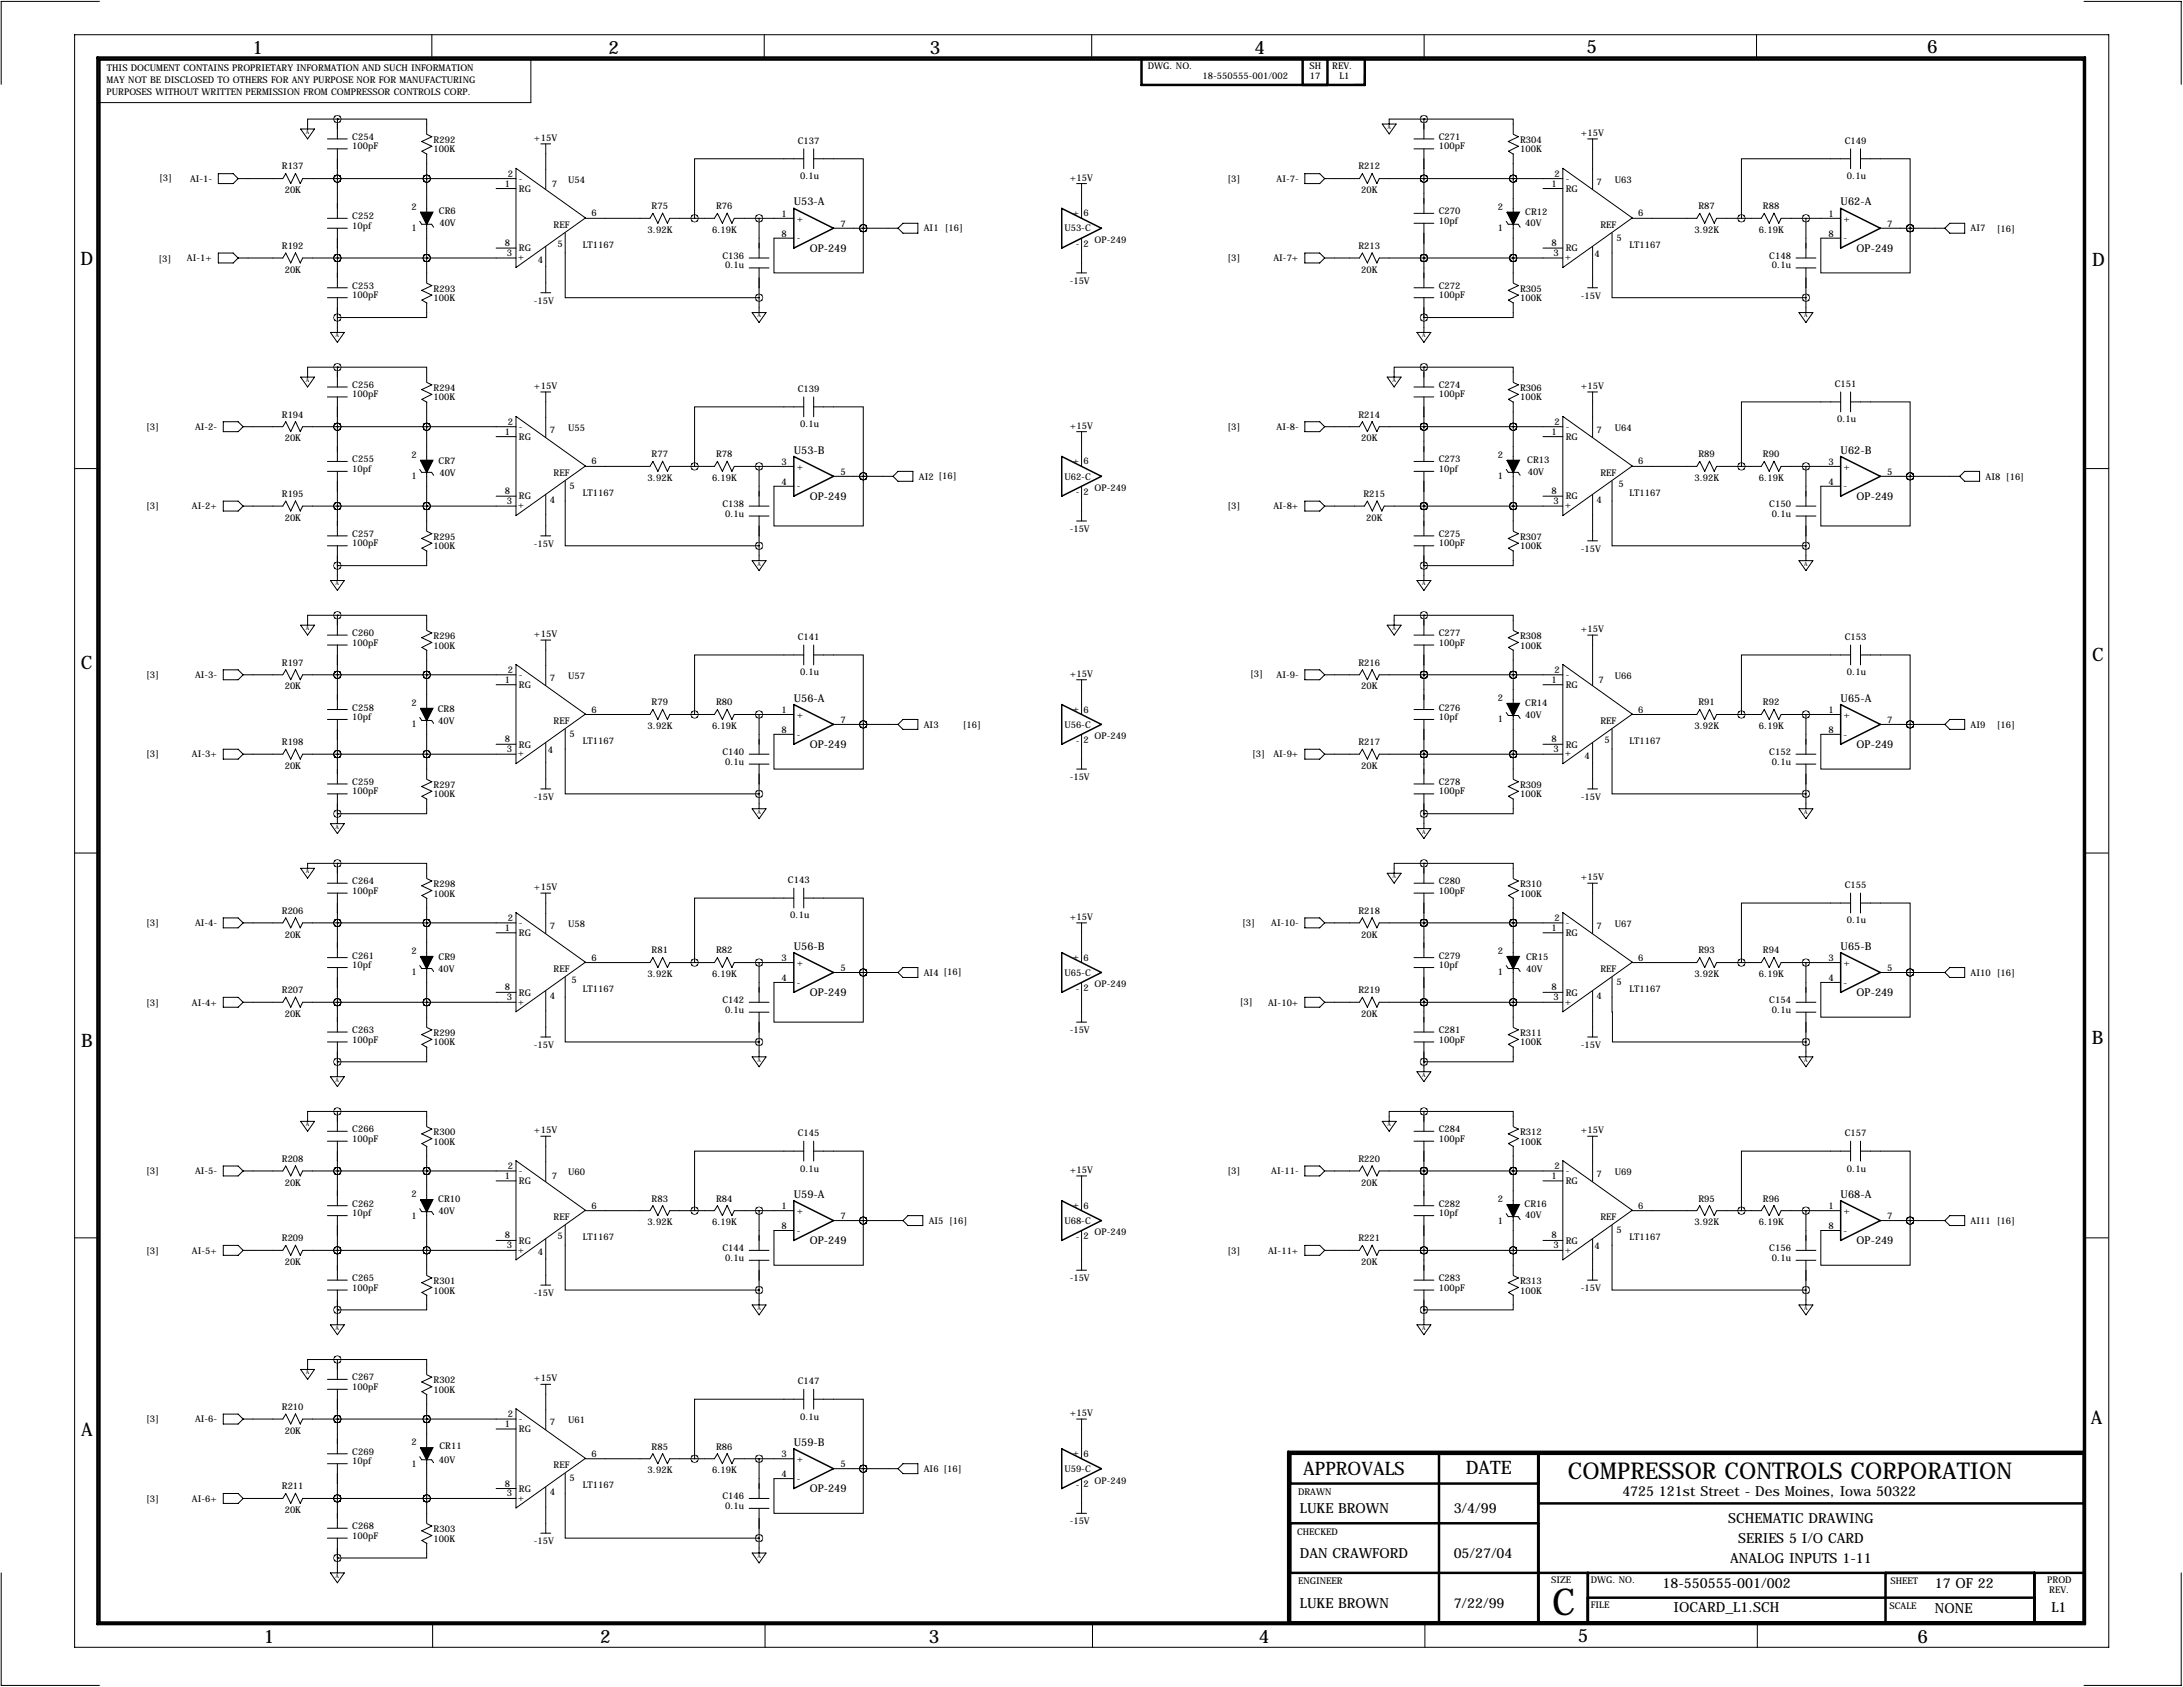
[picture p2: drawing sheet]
<svg xmlns="http://www.w3.org/2000/svg" width="559mm" height="432mm" viewBox="0 0 559 432" stroke-linecap="round" stroke-linejoin="round" font-family="sans-serif">
<defs><g id="words">
<text font-size="9.5" x="397.3" y="413.5">C</text>
<text font-size="5.9" x="401.4" y="378.6">COMPRESSOR CONTROLS CORPORATION</text>
<g font-size="4.7">
<text x="64.6" y="13.7">1</text>
<text x="155.8" y="13.7">2</text>
<text x="238" y="13.7">3</text>
<text x="321.1" y="13.7">4</text>
<text x="406.1" y="13.5">5</text>
<text x="493.3" y="13.5">6</text>
<text x="20.6" y="67.9">D</text>
<text x="535.6" y="68.1">D</text>
<text x="20.7" y="171.1">C</text>
<text x="535.5" y="169.2">C</text>
<text x="20.8" y="268.1">B</text>
<text x="535.4" y="267.2">B</text>
<text x="535.2" y="364.5">A</text>
<text x="20.8" y="367.5">A</text>
<text x="333.6" y="377.4">APPROVALS</text>
<text x="375.2" y="377.2">DATE</text>
<text x="67.5" y="420.6">1</text>
<text x="153.6" y="420.6">2</text>
<text x="237.8" y="420.6">3</text>
<text x="322.2" y="420.5">4</text>
<text x="403.9" y="420.4">5</text>
<text x="490.9" y="420.6">6</text>
</g>
<g font-size="3.6">
<text x="415.3" y="383">4725 121st Street - Des Moines, Iowa 50322</text>
<text x="332.7" y="387.3">LUKE BROWN</text>
<text x="372.1" y="387.3">3/4/99</text>
<text x="442.4" y="389.9">SCHEMATIC DRAWING</text>
<text x="444.9" y="395">SERIES 5 I/O CARD</text>
<text x="332.7" y="398.8">DAN CRAWFORD</text>
<text x="372.1" y="398.8">05/27/04</text>
<text x="442.9" y="400">ANALOG INPUTS 1-11</text>
<text x="425.6" y="406.4">18-550555-001/002</text>
<text x="495.3" y="406.4">17 OF 22</text>
<text x="332.7" y="411.5">LUKE BROWN</text>
<text x="372.1" y="411.5">7/22/99</text>
<text x="428.4" y="412.7">IOCARD_L1.SCH</text>
<text x="495.3" y="412.7">NONE</text>
<text x="525.1" y="412.7">L1</text>
</g>
<g font-size="2.7">
<text x="203.2" y="52.6">U53-A</text>
<text x="471.2" y="52.6">U62-A</text>
<text x="207.3" y="64.4">OP-249</text>
<text x="475.2" y="64.4">OP-249</text>
<text x="203.2" y="116.1">U53-B</text>
<text x="471.2" y="116.1">U62-B</text>
<text x="207.3" y="127.9">OP-249</text>
<text x="475.2" y="127.9">OP-249</text>
<text x="203.2" y="179.6">U56-A</text>
<text x="471.2" y="179.6">U65-A</text>
<text x="207.3" y="191.4">OP-249</text>
<text x="475.2" y="191.4">OP-249</text>
<text x="203.2" y="243.1">U56-B</text>
<text x="471.2" y="243.1">U65-B</text>
<text x="207.3" y="254.9">OP-249</text>
<text x="475.2" y="254.9">OP-249</text>
<text x="203.2" y="306.6">U59-A</text>
<text x="471.2" y="306.6">U68-A</text>
<text x="207.3" y="318.4">OP-249</text>
<text x="475.2" y="318.4">OP-249</text>
<text x="203.2" y="370.1">U59-B</text>
<text x="207.3" y="381.9">OP-249</text>
</g>
<g font-size="2.4">
<text x="293.8" y="17.6">DWG. NO.</text>
<text x="335.2" y="17.7">SH</text>
<text x="341" y="17.7">REV.</text>
<text x="27.3" y="21.1">MAY NOT BE DISCLOSED TO OTHERS FOR ANY PURPOSE NOR FOR MANUFACTURING</text>
<text x="27.4" y="18.3">THIS DOCUMENT CONTAINS PROPRIETARY INFORMATION AND SUCH INFORMATION</text>
<text x="307.8" y="20.3">18-550555-001/002</text>
<text x="335.3" y="20.3">17</text>
<text x="342.9" y="20.3">L1</text>
<text x="27.3" y="24.2">PURPOSES WITHOUT WRITTEN PERMISSION FROM COMPRESSOR CONTROLS CORP.</text>
<text x="90.2" y="35.8">C254</text>
<text x="368.3" y="35.8">C271</text>
<text x="404.6" y="34.8">+15V</text>
<text x="90.2" y="38.2">100pF</text>
<text x="111" y="36.6">R292</text>
<text x="111" y="39">100K</text>
<text x="136.7" y="36.1">+15V</text>
<text x="204.2" y="36.8">C137</text>
<text x="368.3" y="38.2">100pF</text>
<text x="389.1" y="36.6">R304</text>
<text x="389.1" y="39">100K</text>
<text x="472.2" y="36.8">C149</text>
<text x="40.7" y="46.4">[3]</text>
<text x="48.7" y="46.6">AI-1-</text>
<text x="72.1" y="43.4">R137</text>
<text x="129.2" y="47.8">1</text>
<text x="130" y="45.2">2</text>
<text x="132.8" y="46.6">-</text>
<text x="141.2" y="47.8">7</text>
<text x="145.4" y="46.7">U54</text>
<text x="204.8" y="45.9">0.1u</text>
<text x="273.8" y="46.2">+15V</text>
<text x="314.2" y="46.6">[3]</text>
<text x="326.8" y="46.6">AI-7-</text>
<text x="347.7" y="43.4">R212</text>
<text x="397.2" y="47.8">1</text>
<text x="397.9" y="45.2">2</text>
<text x="400.8" y="46.6">-</text>
<text x="408.7" y="47.2">7</text>
<text x="413.4" y="46.7">U63</text>
<text x="472.8" y="45.9">0.1u</text>
<text x="72.9" y="49.5">20K</text>
<text x="105.3" y="53.7">2</text>
<text x="132.8" y="49.1">RG</text>
<text x="166.8" y="53.5">R75</text>
<text x="183.3" y="53.5">R76</text>
<text x="348.5" y="49.5">20K</text>
<text x="383.5" y="53.7">2</text>
<text x="400.8" y="49.1">RG</text>
<text x="434.8" y="53.5">R87</text>
<text x="451.3" y="53.5">R88</text>
<text x="90.2" y="56.1">C252</text>
<text x="90.2" y="58.6">10pf</text>
<text x="105.3" y="59.2">1</text>
<text x="112.4" y="54.7">CR6</text>
<text x="112.5" y="58">40V</text>
<text x="141.7" y="58.2">REF</text>
<text x="151.4" y="55.4">6</text>
<text x="165.8" y="59.6">3.92K</text>
<text x="182.3" y="59.6">6.19K</text>
<text x="200.1" y="55.5">1</text>
<text x="204" y="56.7">+</text>
<text x="215.1" y="58.1">7</text>
<text x="236.5" y="59.3">AI1 [16]</text>
<text x="272.4" y="59.3">U53-C</text>
<text x="274.6" y="55.2">+</text>
<text x="277.4" y="55.4">6</text>
<text x="368.3" y="54.9">C270</text>
<text x="368.3" y="57.3">10pf</text>
<text x="383.5" y="59.2">1</text>
<text x="390.4" y="55.1">CR12</text>
<text x="390.4" y="57.9">40V</text>
<text x="409.7" y="58.2">REF</text>
<text x="419.4" y="55.4">6</text>
<text x="433.7" y="59.6">3.92K</text>
<text x="450.2" y="59.6">6.19K</text>
<text x="468" y="55.5">1</text>
<text x="471.9" y="56.7">+</text>
<text x="483.1" y="58.1">7</text>
<text x="504.4" y="59.3">AI7</text>
<text x="511.2" y="59.4">[16]</text>
<text x="72.1" y="63.7">R192</text>
<text x="129.2" y="63">8</text>
<text x="129.7" y="65.4">3</text>
<text x="132.8" y="64.3">RG</text>
<text x="142.7" y="63.1">5</text>
<text x="149.2" y="63.4">LT1167</text>
<text x="200.1" y="60.6">8</text>
<text x="204" y="61.8">-</text>
<text x="275.4" y="63.3">-</text>
<text x="277.4" y="63.1">2</text>
<text x="280.2" y="62.2">OP-249</text>
<text x="347.7" y="63.7">R213</text>
<text x="397.2" y="63">8</text>
<text x="397.7" y="65.4">3</text>
<text x="400.8" y="64.3">RG</text>
<text x="408.2" y="65.7">4</text>
<text x="413.8" y="61.6">5</text>
<text x="417.1" y="63.4">LT1167</text>
<text x="468" y="60.6">8</text>
<text x="471.9" y="61.8">-</text>
<text x="40.5" y="67.1">[3]</text>
<text x="47.8" y="66.9">AI-1+</text>
<text x="72.9" y="69.8">20K</text>
<text x="132.6" y="66.6">+</text>
<text x="137.7" y="67.2">4</text>
<text x="184.9" y="66.3">C136</text>
<text x="185.6" y="68.7">0.1u</text>
<text x="314.2" y="66.9">[3]</text>
<text x="326" y="66.9">AI-7+</text>
<text x="348.5" y="69.8">20K</text>
<text x="400.6" y="66.6">+</text>
<text x="452.9" y="66.3">C148</text>
<text x="453.6" y="68.7">0.1u</text>
<text x="90.2" y="73.9">C253</text>
<text x="90.2" y="76.3">100pF</text>
<text x="111" y="74.7">R293</text>
<text x="111" y="77.1">100K</text>
<text x="136.7" y="77.7">-15V</text>
<text x="273.8" y="72.6">-15V</text>
<text x="368.3" y="73.9">C272</text>
<text x="368.3" y="76.3">100pF</text>
<text x="389.1" y="74.7">R305</text>
<text x="389.1" y="77.1">100K</text>
<text x="404.6" y="76.5">-15V</text>
<text x="90.2" y="99.3">C256</text>
<text x="90.2" y="101.7">100pF</text>
<text x="111" y="100.1">R294</text>
<text x="136.7" y="99.6">+15V</text>
<text x="204.2" y="100.3">C139</text>
<text x="368.3" y="99.3">C274</text>
<text x="368.3" y="101.7">100pF</text>
<text x="389.1" y="100.1">R306</text>
<text x="404.6" y="99.6">+15V</text>
<text x="469.7" y="99.1">C151</text>
<text x="72.1" y="106.9">R194</text>
<text x="111" y="102.5">100K</text>
<text x="347.7" y="106.9">R214</text>
<text x="389.1" y="102.5">100K</text>
<text x="37.4" y="110.1">[3]</text>
<text x="49.9" y="110.1">AI-2-</text>
<text x="72.9" y="113">20K</text>
<text x="129.2" y="111.3">1</text>
<text x="130" y="108.7">2</text>
<text x="132.8" y="112.6">RG</text>
<text x="132.8" y="110.1">-</text>
<text x="140.7" y="110.7">7</text>
<text x="145.4" y="110.2">U55</text>
<text x="204.8" y="109.4">0.1u</text>
<text x="273.8" y="109.7">+15V</text>
<text x="314.2" y="110.1">[3]</text>
<text x="326.8" y="110.1">AI-8-</text>
<text x="348.5" y="113">20K</text>
<text x="397.2" y="111.3">1</text>
<text x="397.9" y="108.7">2</text>
<text x="400.8" y="112.6">RG</text>
<text x="400.8" y="110.1">-</text>
<text x="408.7" y="110.7">7</text>
<text x="413.4" y="110.2">U64</text>
<text x="470.2" y="108.1">0.1u</text>
<text x="90.2" y="118.4">C255</text>
<text x="105.3" y="117.2">2</text>
<text x="112.3" y="118.7">CR7</text>
<text x="151.4" y="118.9">6</text>
<text x="166.8" y="117">R77</text>
<text x="183.3" y="117">R78</text>
<text x="200.1" y="119">3</text>
<text x="274.6" y="118.7">+</text>
<text x="277.4" y="118.9">6</text>
<text x="368.3" y="118.4">C273</text>
<text x="383.5" y="117.2">2</text>
<text x="391" y="118.6">CR13</text>
<text x="419.4" y="118.9">6</text>
<text x="434.8" y="117">R89</text>
<text x="451.3" y="117">R90</text>
<text x="468" y="119">3</text>
<text x="90.2" y="120.8">10pf</text>
<text x="105.3" y="122.7">1</text>
<text x="112.5" y="121.8">40V</text>
<text x="141.7" y="121.7">REF</text>
<text x="145.8" y="125.1">5</text>
<text x="165.8" y="123.1">3.92K</text>
<text x="182.3" y="123.1">6.19K</text>
<text x="200.1" y="124.1">4</text>
<text x="204" y="120.2">+</text>
<text x="204" y="125.3">-</text>
<text x="215.1" y="121.6">5</text>
<text x="235.2" y="122.8">AI2 [16]</text>
<text x="272.4" y="122.8">U62-C</text>
<text x="280.2" y="125.7">OP-249</text>
<text x="368.3" y="120.8">10pf</text>
<text x="383.5" y="122.7">1</text>
<text x="391.1" y="121.7">40V</text>
<text x="409.7" y="121.7">REF</text>
<text x="414.3" y="124.6">5</text>
<text x="433.7" y="123.1">3.92K</text>
<text x="450.2" y="123.1">6.19K</text>
<text x="468" y="124.1">4</text>
<text x="471.9" y="120.2">+</text>
<text x="471.9" y="125.3">-</text>
<text x="483.1" y="121.6">5</text>
<text x="508.3" y="122.8">AI8 [16]</text>
<text x="37.4" y="130.4">[3]</text>
<text x="49.1" y="130.4">AI-2+</text>
<text x="72.1" y="127.2">R195</text>
<text x="129.2" y="126.5">8</text>
<text x="129.7" y="128.9">3</text>
<text x="132.6" y="130.1">+</text>
<text x="132.8" y="127.8">RG</text>
<text x="140.7" y="128.7">4</text>
<text x="149.2" y="126.9">LT1167</text>
<text x="184.9" y="129.8">C138</text>
<text x="275.4" y="126.8">-</text>
<text x="277.4" y="126.6">2</text>
<text x="314.2" y="130.4">[3]</text>
<text x="326" y="130.4">AI-8+</text>
<text x="349" y="127.2">R215</text>
<text x="397.2" y="126.5">8</text>
<text x="397.7" y="128.9">3</text>
<text x="400.6" y="130.1">+</text>
<text x="400.8" y="127.8">RG</text>
<text x="408.7" y="128.7">4</text>
<text x="417.1" y="126.9">LT1167</text>
<text x="452.9" y="129.8">C150</text>
<text x="72.9" y="133.3">20K</text>
<text x="90.2" y="137.4">C257</text>
<text x="185.6" y="132.2">0.1u</text>
<text x="273.8" y="136.1">-15V</text>
<text x="349.7" y="133.3">20K</text>
<text x="368.3" y="137.4">C275</text>
<text x="453.6" y="132.2">0.1u</text>
<text x="90.2" y="139.8">100pF</text>
<text x="111" y="138.2">R295</text>
<text x="111" y="140.6">100K</text>
<text x="136.7" y="140">-15V</text>
<text x="368.3" y="139.8">100pF</text>
<text x="389.1" y="138.2">R307</text>
<text x="389.1" y="140.6">100K</text>
<text x="404.6" y="141.2">-15V</text>
<text x="404.6" y="161.8">+15V</text>
<text x="90.2" y="162.8">C260</text>
<text x="90.2" y="165.2">100pF</text>
<text x="111" y="163.6">R296</text>
<text x="111" y="166">100K</text>
<text x="136.7" y="163.1">+15V</text>
<text x="204.2" y="163.8">C141</text>
<text x="368.3" y="162.8">C277</text>
<text x="368.3" y="165.2">100pF</text>
<text x="389.1" y="163.6">R308</text>
<text x="389.1" y="166">100K</text>
<text x="472.2" y="163.8">C153</text>
<text x="37.4" y="173.6">[3]</text>
<text x="49.9" y="173.6">AI-3-</text>
<text x="72.1" y="170.4">R197</text>
<text x="130" y="172.2">2</text>
<text x="132.8" y="173.6">-</text>
<text x="145.4" y="173.7">U57</text>
<text x="204.8" y="172.9">0.1u</text>
<text x="273.8" y="173.2">+15V</text>
<text x="320" y="173.3">[3]</text>
<text x="326.8" y="173.6">AI-9-</text>
<text x="347.7" y="170.4">R216</text>
<text x="397.9" y="172.2">2</text>
<text x="400.8" y="173.6">-</text>
<text x="413.4" y="173.7">U66</text>
<text x="472.8" y="172.9">0.1u</text>
<text x="72.9" y="176.5">20K</text>
<text x="129.2" y="174.8">1</text>
<text x="132.8" y="176.1">RG</text>
<text x="140.7" y="174.2">7</text>
<text x="348.5" y="176.5">20K</text>
<text x="383.5" y="179.5">2</text>
<text x="397.2" y="174.8">1</text>
<text x="400.8" y="176.1">RG</text>
<text x="409.2" y="174.8">7</text>
<text x="90.2" y="181.9">C258</text>
<text x="90.2" y="184.3">10pf</text>
<text x="105.3" y="180.7">2</text>
<text x="112.1" y="182.2">CR8</text>
<text x="112.2" y="185.3">40V</text>
<text x="141.7" y="185.2">REF</text>
<text x="151.4" y="182.4">6</text>
<text x="166.8" y="180.5">R79</text>
<text x="183.3" y="180.5">R80</text>
<text x="200.1" y="182.5">1</text>
<text x="204" y="183.7">+</text>
<text x="215.1" y="185.1">7</text>
<text x="274.6" y="182.2">+</text>
<text x="277.4" y="182.4">6</text>
<text x="368.3" y="181.9">C276</text>
<text x="368.3" y="184.3">10pf</text>
<text x="383.5" y="184.9">1</text>
<text x="390.4" y="180.8">CR14</text>
<text x="390.4" y="183.9">40V</text>
<text x="409.7" y="185.2">REF</text>
<text x="419.4" y="182.4">6</text>
<text x="434.8" y="180.5">R91</text>
<text x="451.3" y="180.5">R92</text>
<text x="468" y="182.5">1</text>
<text x="471.9" y="183.7">+</text>
<text x="483.1" y="185.1">7</text>
<text x="72.1" y="190.7">R198</text>
<text x="105.3" y="186.2">1</text>
<text x="129.2" y="190">8</text>
<text x="132.8" y="191.3">RG</text>
<text x="145.8" y="188.6">5</text>
<text x="149.2" y="190.4">LT1167</text>
<text x="165.8" y="186.6">3.92K</text>
<text x="182.3" y="186.6">6.19K</text>
<text x="200.1" y="187.6">8</text>
<text x="204" y="188.8">-</text>
<text x="236.5" y="186.3">AI3</text>
<text x="246.4" y="186.3">[16]</text>
<text x="272.4" y="186.3">U56-C</text>
<text x="275.4" y="190.3">-</text>
<text x="277.4" y="190.1">2</text>
<text x="280.2" y="189.2">OP-249</text>
<text x="347.7" y="190.7">R217</text>
<text x="397.2" y="190">8</text>
<text x="400.8" y="191.3">RG</text>
<text x="410.7" y="190.1">5</text>
<text x="417.1" y="190.4">LT1167</text>
<text x="433.7" y="186.6">3.92K</text>
<text x="450.2" y="186.6">6.19K</text>
<text x="468" y="187.6">8</text>
<text x="471.9" y="188.8">-</text>
<text x="504.4" y="186.3">AI9</text>
<text x="511.2" y="186.4">[16]</text>
<text x="37.4" y="193.9">[3]</text>
<text x="49.1" y="193.9">AI-3+</text>
<text x="72.9" y="196.8">20K</text>
<text x="129.7" y="192.4">3</text>
<text x="132.6" y="193.6">+</text>
<text x="140.2" y="192.7">4</text>
<text x="184.9" y="193.3">C140</text>
<text x="185.6" y="195.7">0.1u</text>
<text x="320.5" y="193.8">[3]</text>
<text x="326" y="193.9">AI-9+</text>
<text x="348.5" y="196.8">20K</text>
<text x="397.7" y="192.4">3</text>
<text x="400.6" y="193.6">+</text>
<text x="405.6" y="194.2">4</text>
<text x="452.9" y="193.3">C152</text>
<text x="453.6" y="195.7">0.1u</text>
<text x="90.2" y="200.9">C259</text>
<text x="90.2" y="203.3">100pF</text>
<text x="111" y="201.7">R297</text>
<text x="273.8" y="199.6">-15V</text>
<text x="368.3" y="200.9">C278</text>
<text x="368.3" y="203.3">100pF</text>
<text x="389.1" y="201.7">R309</text>
<text x="111" y="204.1">100K</text>
<text x="136.7" y="204.7">-15V</text>
<text x="389.1" y="204.1">100K</text>
<text x="404.6" y="204.7">-15V</text>
<text x="90.2" y="226.3">C264</text>
<text x="111" y="227.1">R298</text>
<text x="136.7" y="227.8">+15V</text>
<text x="201.7" y="226.1">C143</text>
<text x="368.3" y="226.3">C280</text>
<text x="389.1" y="227.1">R310</text>
<text x="404.6" y="225.3">+15V</text>
<text x="472.2" y="227.3">C155</text>
<text x="72.1" y="233.9">R206</text>
<text x="90.2" y="228.7">100pF</text>
<text x="111" y="229.5">100K</text>
<text x="347.7" y="233.9">R218</text>
<text x="368.3" y="228.7">100pF</text>
<text x="389.1" y="229.5">100K</text>
<text x="37.4" y="237.1">[3]</text>
<text x="49.9" y="237.1">AI-4-</text>
<text x="72.9" y="240">20K</text>
<text x="129.2" y="238.3">1</text>
<text x="130" y="235.7">2</text>
<text x="132.8" y="239.6">RG</text>
<text x="132.8" y="237.1">-</text>
<text x="140.7" y="237.7">7</text>
<text x="145.4" y="237.2">U58</text>
<text x="202.3" y="235.1">0.1u</text>
<text x="273.8" y="235.5">+15V</text>
<text x="317.9" y="236.9">[3]</text>
<text x="325.4" y="237.1">AI-10-</text>
<text x="348.5" y="240">20K</text>
<text x="397.2" y="238.3">1</text>
<text x="397.9" y="235.7">2</text>
<text x="400.8" y="239.6">RG</text>
<text x="400.8" y="237.1">-</text>
<text x="408.7" y="237.7">7</text>
<text x="413.4" y="237.2">U67</text>
<text x="472.8" y="236.4">0.1u</text>
<text x="90.2" y="245.4">C261</text>
<text x="105.3" y="244.2">2</text>
<text x="112.3" y="245.7">CR9</text>
<text x="151.4" y="245.9">6</text>
<text x="166.8" y="244">R81</text>
<text x="183.3" y="244">R82</text>
<text x="274.6" y="245.7">+</text>
<text x="277.4" y="245.9">6</text>
<text x="368.3" y="245.4">C279</text>
<text x="383.5" y="244.2">2</text>
<text x="390.7" y="245.8">CR15</text>
<text x="419.4" y="245.9">6</text>
<text x="434.8" y="244">R93</text>
<text x="451.3" y="244">R94</text>
<text x="90.2" y="247.8">10pf</text>
<text x="105.3" y="249.7">1</text>
<text x="112.2" y="248.8">40V</text>
<text x="141.7" y="248.7">REF</text>
<text x="146.3" y="251.6">5</text>
<text x="165.8" y="250.1">3.92K</text>
<text x="182.3" y="250.1">6.19K</text>
<text x="200.1" y="246">3</text>
<text x="200.1" y="251.1">4</text>
<text x="204" y="247.2">+</text>
<text x="215.1" y="248.6">5</text>
<text x="236.5" y="249.8">AI4 [16]</text>
<text x="272.4" y="249.8">U65-C</text>
<text x="368.3" y="247.8">10pf</text>
<text x="383.5" y="249.7">1</text>
<text x="390.7" y="248.9">40V</text>
<text x="409.7" y="248.7">REF</text>
<text x="433.7" y="250.1">3.92K</text>
<text x="450.2" y="250.1">6.19K</text>
<text x="468" y="246">3</text>
<text x="468" y="251.1">4</text>
<text x="471.9" y="247.2">+</text>
<text x="483.1" y="248.6">5</text>
<text x="504.4" y="249.8">AI10 [16]</text>
<text x="37.4" y="257.4">[3]</text>
<text x="49.1" y="257.4">AI-4+</text>
<text x="72.1" y="254.2">R207</text>
<text x="129.2" y="253.5">8</text>
<text x="129.7" y="255.9">3</text>
<text x="132.6" y="257.1">+</text>
<text x="132.8" y="254.8">RG</text>
<text x="140.7" y="255.7">4</text>
<text x="149.2" y="253.9">LT1167</text>
<text x="184.9" y="256.8">C142</text>
<text x="204" y="252.3">-</text>
<text x="275.4" y="253.8">-</text>
<text x="277.4" y="253.6">2</text>
<text x="280.2" y="252.7">OP-249</text>
<text x="317.3" y="257.3">[3]</text>
<text x="324.6" y="257.4">AI-10+</text>
<text x="347.7" y="254.2">R219</text>
<text x="397.2" y="253.5">8</text>
<text x="397.7" y="255.9">3</text>
<text x="400.6" y="257.1">+</text>
<text x="400.8" y="254.8">RG</text>
<text x="408.7" y="255.7">4</text>
<text x="413.8" y="252.1">5</text>
<text x="417.1" y="253.9">LT1167</text>
<text x="452.9" y="256.8">C154</text>
<text x="471.9" y="252.3">-</text>
<text x="72.9" y="260.3">20K</text>
<text x="185.6" y="259.2">0.1u</text>
<text x="348.5" y="260.3">20K</text>
<text x="453.6" y="259.2">0.1u</text>
<text x="90.2" y="264.4">C263</text>
<text x="90.2" y="266.8">100pF</text>
<text x="111" y="265.2">R299</text>
<text x="111" y="267.6">100K</text>
<text x="136.7" y="268.2">-15V</text>
<text x="273.8" y="264.4">-15V</text>
<text x="368.3" y="264.4">C281</text>
<text x="368.3" y="266.8">100pF</text>
<text x="389.1" y="265.2">R311</text>
<text x="389.1" y="267.6">100K</text>
<text x="404.6" y="268.2">-15V</text>
<text x="90.2" y="289.8">C266</text>
<text x="90.2" y="292.2">100pF</text>
<text x="111" y="290.6">R300</text>
<text x="111" y="293">100K</text>
<text x="136.7" y="290.1">+15V</text>
<text x="204.2" y="290.8">C145</text>
<text x="368.3" y="289.8">C284</text>
<text x="368.3" y="292.2">100pF</text>
<text x="389.1" y="290.6">R312</text>
<text x="389.1" y="293">100K</text>
<text x="404.6" y="290.1">+15V</text>
<text x="472.2" y="290.8">C157</text>
<text x="72.1" y="297.4">R208</text>
<text x="130" y="299.2">2</text>
<text x="204.8" y="299.9">0.1u</text>
<text x="347.7" y="297.4">R220</text>
<text x="397.9" y="299.2">2</text>
<text x="472.8" y="299.9">0.1u</text>
<text x="37.4" y="300.6">[3]</text>
<text x="49.9" y="300.6">AI-5-</text>
<text x="72.9" y="303.5">20K</text>
<text x="129.2" y="301.8">1</text>
<text x="132.8" y="303.1">RG</text>
<text x="132.8" y="300.6">-</text>
<text x="141.2" y="301.8">7</text>
<text x="145.4" y="300.7">U60</text>
<text x="273.8" y="300.2">+15V</text>
<text x="314.2" y="300.6">[3]</text>
<text x="325.4" y="300.6">AI-11-</text>
<text x="348.5" y="303.5">20K</text>
<text x="397.2" y="301.8">1</text>
<text x="400.8" y="303.1">RG</text>
<text x="400.8" y="300.6">-</text>
<text x="408.7" y="301.2">7</text>
<text x="413.4" y="300.7">U69</text>
<text x="90.2" y="308.9">C262</text>
<text x="90.2" y="311.3">10pf</text>
<text x="105.3" y="311.9">1</text>
<text x="105.3" y="306.5">2</text>
<text x="112.2" y="307.7">CR10</text>
<text x="112.3" y="310.8">40V</text>
<text x="151.4" y="309.4">6</text>
<text x="166.8" y="307.5">R83</text>
<text x="183.3" y="307.5">R84</text>
<text x="200.1" y="309.5">1</text>
<text x="204" y="310.7">+</text>
<text x="274.6" y="309.2">+</text>
<text x="277.4" y="309.4">6</text>
<text x="368.3" y="308.9">C282</text>
<text x="368.3" y="311.3">10pf</text>
<text x="383.5" y="307.7">2</text>
<text x="390.2" y="308.8">CR16</text>
<text x="390.4" y="311.9">40V</text>
<text x="419.4" y="309.4">6</text>
<text x="434.8" y="307.5">R95</text>
<text x="451.3" y="307.5">R96</text>
<text x="468" y="309.5">1</text>
<text x="471.9" y="310.7">+</text>
<text x="72.1" y="317.7">R209</text>
<text x="129.2" y="317">8</text>
<text x="141.7" y="312.2">REF</text>
<text x="142.7" y="317.1">5</text>
<text x="149.2" y="317.4">LT1167</text>
<text x="165.8" y="313.6">3.92K</text>
<text x="182.3" y="313.6">6.19K</text>
<text x="200.1" y="314.6">8</text>
<text x="204" y="315.8">-</text>
<text x="215.1" y="312.1">7</text>
<text x="237.7" y="313.3">AI5 [16]</text>
<text x="272.4" y="313.3">U68-C</text>
<text x="275.4" y="317.3">-</text>
<text x="277.4" y="317.1">2</text>
<text x="280.2" y="316.2">OP-249</text>
<text x="347.7" y="317.7">R221</text>
<text x="383.5" y="313.2">1</text>
<text x="397.2" y="317">8</text>
<text x="409.7" y="312.2">REF</text>
<text x="413.8" y="315.6">5</text>
<text x="417.1" y="317.4">LT1167</text>
<text x="433.7" y="313.6">3.92K</text>
<text x="450.2" y="313.6">6.19K</text>
<text x="468" y="314.6">8</text>
<text x="471.9" y="315.8">-</text>
<text x="483.1" y="312.1">7</text>
<text x="504.4" y="313.3">AI11 [16]</text>
<text x="37.4" y="320.9">[3]</text>
<text x="49.1" y="320.9">AI-5+</text>
<text x="72.9" y="323.8">20K</text>
<text x="129.7" y="319.4">3</text>
<text x="132.6" y="320.6">+</text>
<text x="132.8" y="318.3">RG</text>
<text x="137.7" y="321.2">4</text>
<text x="184.9" y="320.3">C144</text>
<text x="185.6" y="322.7">0.1u</text>
<text x="314.2" y="320.9">[3]</text>
<text x="324.6" y="320.9">AI-11+</text>
<text x="348.5" y="323.8">20K</text>
<text x="397.7" y="319.4">3</text>
<text x="400.6" y="320.6">+</text>
<text x="400.8" y="318.3">RG</text>
<text x="408.2" y="319.7">4</text>
<text x="452.9" y="320.3">C156</text>
<text x="453.6" y="322.7">0.1u</text>
<text x="90.2" y="327.9">C265</text>
<text x="111" y="328.7">R301</text>
<text x="273.8" y="327.9">-15V</text>
<text x="368.3" y="327.9">C283</text>
<text x="389.1" y="328.7">R313</text>
<text x="90.2" y="330.3">100pF</text>
<text x="111" y="331.1">100K</text>
<text x="136.7" y="331.7">-15V</text>
<text x="368.3" y="330.3">100pF</text>
<text x="389.1" y="331.1">100K</text>
<text x="404.6" y="330.5">-15V</text>
<text x="90.2" y="353.3">C267</text>
<text x="136.7" y="353.6">+15V</text>
<text x="90.2" y="355.7">100pF</text>
<text x="111" y="354.1">R302</text>
<text x="111" y="356.5">100K</text>
<text x="204.2" y="354.3">C147</text>
<text x="37.4" y="364.1">[3]</text>
<text x="49.9" y="364.1">AI-6-</text>
<text x="72.1" y="360.9">R210</text>
<text x="129.2" y="365.3">1</text>
<text x="130" y="362.7">2</text>
<text x="132.8" y="364.1">-</text>
<text x="140.7" y="364.7">7</text>
<text x="145.4" y="364.2">U61</text>
<text x="204.8" y="363.4">0.1u</text>
<text x="273.8" y="362.5">+15V</text>
<text x="72.9" y="367">20K</text>
<text x="105.3" y="370">2</text>
<text x="112.5" y="371">CR11</text>
<text x="132.8" y="366.6">RG</text>
<text x="166.8" y="371">R85</text>
<text x="183.3" y="371">R86</text>
<text x="90.2" y="372.4">C269</text>
<text x="90.2" y="374.8">10pf</text>
<text x="105.3" y="375.4">1</text>
<text x="112.4" y="374.4">40V</text>
<text x="141.7" y="375.7">REF</text>
<text x="151.4" y="372.9">6</text>
<text x="165.8" y="377.1">3.92K</text>
<text x="182.3" y="377.1">6.19K</text>
<text x="200.1" y="373">3</text>
<text x="204" y="374.2">+</text>
<text x="215.1" y="375.6">5</text>
<text x="236.5" y="376.8">AI6 [16]</text>
<text x="272.4" y="376.8">U59-C</text>
<text x="274.6" y="372.7">+</text>
<text x="277.4" y="372.9">6</text>
<text x="72.1" y="381.2">R211</text>
<text x="129.2" y="380.5">8</text>
<text x="129.7" y="382.9">3</text>
<text x="132.8" y="381.8">RG</text>
<text x="140.7" y="382.7">4</text>
<text x="145.8" y="379.1">5</text>
<text x="149.2" y="380.9">LT1167</text>
<text x="184.9" y="383.8">C146</text>
<text x="200.1" y="378.1">4</text>
<text x="204" y="379.3">-</text>
<text x="275.4" y="380.8">-</text>
<text x="277.4" y="380.6">2</text>
<text x="280.2" y="379.7">OP-249</text>
<text x="332.3" y="382.8">DRAWN</text>
<text x="37.4" y="384.4">[3]</text>
<text x="49.1" y="384.4">AI-6+</text>
<text x="72.9" y="387.3">20K</text>
<text x="132.6" y="384.1">+</text>
<text x="185.6" y="386.2">0.1u</text>
<text x="90.2" y="391.4">C268</text>
<text x="90.2" y="393.8">100pF</text>
<text x="111" y="392.2">R303</text>
<text x="111" y="394.6">100K</text>
<text x="136.7" y="395.2">-15V</text>
<text x="273.8" y="390.1">-15V</text>
<text x="332" y="392.9">CHECKED</text>
<text x="332.3" y="405.4">ENGINEER</text>
<text x="397.1" y="405.1">SIZE</text>
<text x="407.2" y="405.1">DWG. NO.</text>
<text x="483.9" y="405.4">SHEET</text>
<text x="524.1" y="405.1">PROD</text>
<text x="524.6" y="407.7">REV.</text>
<text x="407.2" y="411.5">FILE</text>
<text x="483.7" y="411.7">SCALE</text>
</g>
<g font-size="1.4">
<text x="78.3" y="34.3">A</text>
<text x="355.2" y="33">A</text>
<text x="193.9" y="81.3">A</text>
<text x="461.8" y="81.3">A</text>
<text x="85.9" y="86.3">A</text>
<text x="364" y="86.3">A</text>
<text x="78.3" y="97.8">A</text>
<text x="356.4" y="97.8">A</text>
<text x="85.9" y="149.8">A</text>
<text x="193.9" y="144.8">A</text>
<text x="364" y="149.8">A</text>
<text x="461.8" y="144.8">A</text>
<text x="78.3" y="161.3">A</text>
<text x="356.4" y="161.3">A</text>
<text x="193.9" y="208.3">A</text>
<text x="461.8" y="208.3">A</text>
<text x="85.9" y="212.1">A</text>
<text x="364" y="213.3">A</text>
<text x="78.3" y="223.5">A</text>
<text x="356.4" y="224.8">A</text>
<text x="193.9" y="271.8">A</text>
<text x="364" y="275.6">A</text>
<text x="461.8" y="271.8">A</text>
<text x="85.9" y="276.8">A</text>
<text x="78.3" y="288.3">A</text>
<text x="355.2" y="288.3">A</text>
<text x="193.9" y="335.3">A</text>
<text x="461.8" y="335.3">A</text>
<text x="85.9" y="340.3">A</text>
<text x="364" y="340.3">A</text>
<text x="78.3" y="351.8">A</text>
<text x="193.9" y="398.8">A</text>
<text x="85.9" y="403.8">A</text>
</g>
</g></defs>
<g fill="none" stroke="#000" stroke-width=".26">
<path d="M19.1 8.9h520.7v412.7h-520.7zM25.5 .4h-25.2v21.2M110.5 8.9v6.3M143.1 15.2h-7.2v11.1h-110.9M195.6 8.9v6.3M279.5 8.9v6.3M349.2 19.1v2.5h-2.5M364.5 8.9v6.3M449.6 8.9v6.3M533.5 .4h24.8v21.2M77 33h3.5l-1.8 2.6zM83.8 35.6h5.1"/>
<path d="M83.8 38.1h5.1M86.4 30.5h22.8v3.8M86.4 30.5h.1M86.4 30.5h-7.7v2.5M86.4 30.5v5.1M86.4 38.1v17.8M109.2 39.4v15M109.3 34.4l1.2 .6-2.6 1.2 2.6 1.2-2.5 1.3 1.3 .8M138.4 36.8h2.6M139.7 36.8v11.6M205.7 38.1v5.1M208.3 38.1v5.1"/>
<path d="M353.8 31.8h3.6l-1.8 2.5zM361.9 35.6h5.1M361.9 38.1h5.1M364.5 30.5h22.8v3.8M364.5 30.5h.1M364.5 30.5v5.1M364.5 38.1v16.5M364.5 30.5h-8.9v1.3M387.3 39.4v15M387.4 34.4l1.3 .6-2.6 1.2 2.6 1.2-2.6 1.3 1.3 .8M406.4 35.6h2.5M407.7 35.6v12.8"/>
<path d="M473.7 38.1v5.1M476.2 38.1v5.1M55.9 44.4h3.8l1.3 1.3-1.3 1.3h-3.8zM61 45.7h11.4l.8-1.3 1.2 2.6 1.2-2.6 1.3 2.6 .6-1.3h54.6M83.8 55.9h5.1M83.8 58.4h5.1M86.4 45.7h.1M86.4 58.4v15.3M107.4 56.6l.5 .8h2.6l.5 .8M109.2 45.7h.1M109.2 57.4v15M127 48.3h5.1"/>
<path d="M132.1 43.1l17.8 12.7-17.8 12.7zM144.7 59.6v16.6h49.6M149.9 55.9h16.5l.7-1.3 1.3 2.5 1.2-2.5 1.2 2.5 .6-1.2h11.5l.7-1.3 1.3 2.5 1.2-2.5 1.3 2.5 .6-1.2h15.2M194.3 55.9v10.1M205.7 40.6h-27.9v15.3M208.3 40.6h12.7v17.8M213.4 58.4h16.5M221 58.4v11.4h-22.9v-8.8h5.1M221 58.4h.1M229.9 58.4l1.2-1.3h3.8v2.6h-3.8zM275.6 47h2.5M276.9 47v8.9"/>
<path d="M334 44.4h3.8l1.3 1.3-1.3 1.3h-3.8zM339.1 45.7h8.9l.7-1.3 1.3 2.6 1.2-2.6 1.3 2.6 .6-1.3h46.9M361.9 54.6h5.1M361.9 57.1h5.1M364.5 45.7h.1M364.5 57.1v16.6M385.6 56.6l.5 .8h2.5l.5 .8M387.3 45.7h.1M387.3 57.4v15M395 48.3h5M400 43.1l17.8 12.7-17.8 12.7zM412.6 59.6v16.6h49.7"/>
<path d="M417.8 55.9h16.5l.8-1.3 1.3 2.5 1.2-2.5 1.2 2.5 .6-1.2h11.4l.8-1.3 1.3 2.5 1.2-2.5 1.2 2.5 .6-1.2h15.3M462.3 55.9v10.1M473.7 40.6h-27.9v15.3M476.2 40.6h12.7v17.8M481.3 58.4h16.5M488.9 58.4v11.4h-22.8v-8.8h5.1M488.9 58.4h.1M497.8 58.4l1.3-1.3h3.8v2.6h-3.8zM55.9 64.8h3.8l1.3 1.2-1.3 1.3h-3.8zM61 66h11.4l.8-1.2 1.2 2.5 1.2-2.6 1.3 2.6 .6-1.3h54.6M83.8 73.7h5.1M83.8 76.2h5.1"/>
<path d="M86.4 66h.1M86.4 76.2v8.9M109.2 66h.1M109.2 77.5v3.8h-22.8M109.3 72.5l1.2 .6-2.6 1.2 2.6 1.2-2.5 1.3 1.3 .8M127 63.5h5.1M138.4 74.9h2.6M139.7 63.1v11.8M191.8 66h5M191.8 68.6h5M194.3 68.6v11.4M275.6 69.8h2.5"/>
<path d="M276.9 61v8.8M334 64.8h3.8l1.3 1.2-1.3 1.3h-3.8zM339.1 66h8.9l.7-1.2 1.3 2.5 1.2-2.6 1.3 2.6 .6-1.3h46.9M361.9 73.7h5.1M361.9 76.2h5.1M364.5 66h.1M364.5 76.2v8.9M387.3 77.5v3.8h-22.8M387.3 66h.1M387.4 72.5l1.3 .6-2.6 1.2 2.6 1.2-2.6 1.3 1.3 .8M395 63.5h5M406.4 73.7h2.5"/>
<path d="M407.7 63.1v10.6M459.7 66h5.1M459.7 68.6h5.1M462.3 68.6v11.4M77 96.5h3.5l-1.8 2.6zM83.8 99.1h5.1M84.6 85.1h3.5l-1.7 2.5zM86.4 94h22.8v3.8M86.4 81.3h.1M86.4 94h.1M86.4 94h-7.7v2.5M86.4 94v5.1"/>
<path d="M109.3 97.9l1.2 .6-2.6 1.2 2.6 1.2-2.5 1.3 1.3 .8M192.5 80h3.6l-1.8 2.6zM355.1 96.5h3.5l-1.7 2.6zM361.9 99.1h5.1M362.7 85.1h3.6l-1.8 2.5zM364.5 94h22.8v3.8M364.5 81.3h.1M364.5 94h.1M364.5 94h-7.6v2.5M364.5 94v5.1M387.4 97.9l1.3 .6-2.6 1.2 2.6 1.2-2.6 1.3 1.3 .8M460.5 80h3.6l-1.8 2.6z"/>
<path d="M19.2 119.9h6.4M57.1 107.9h3.9l1.2 1.3-1.2 1.3h-3.9zM62.2 109.2h10.2l.8-1.3 1.2 2.6 1.2-2.6 1.3 2.6 .6-1.3h54.6M83.8 118.1h5.1M83.8 101.6h5.1M86.4 109.2h.1M86.4 101.6v16.5M109.2 109.2h.1M109.2 102.9v15M127 111.8h5.1M132.1 106.6l17.8 12.7-17.8 12.7zM138.4 100.3h2.6"/>
<path d="M139.7 100.3v11.6M149.9 119.4h16.5l.7-1.3 1.3 2.5 1.2-2.5 1.2 2.5 .6-1.2h11.5l.7-1.3 1.3 2.5 1.2-2.5 1.3 2.5 .6-1.2h15.2M194.3 119.4v10.1M205.7 104.1h-27.9v15.3M205.7 101.6v5.1M208.3 104.1h12.7v17.8M208.3 101.6v5.1M275.6 110.5h2.5M276.9 110.5v8.9M334 107.9h3.8l1.3 1.3-1.3 1.3h-3.8zM339.1 109.2h8.9l.7-1.3 1.3 2.6 1.2-2.6 1.3 2.6 .6-1.3h46.9M361.9 118.1h5.1"/>
<path d="M361.9 101.6h5.1M364.5 109.2h.1M364.5 101.6v16.5M387.3 109.2h.1M387.3 102.9v15M395 111.8h5M400 106.6l17.8 12.7-17.8 12.7zM406.4 100.3h2.5M407.7 100.3v11.6M417.8 119.4h16.5l.8-1.3 1.3 2.5 1.2-2.5 1.2 2.5 .6-1.2h11.4l.8-1.3 1.3 2.5 1.2-2.5 1.2 2.5 .6-1.2h15.3M462.3 119.4v10.1M471.2 102.9h-25.4v16.5"/>
<path d="M471.2 100.3v5.1M473.7 102.9h15.2v19M473.7 100.3v5.1M533.4 119.9h6.4M57.1 128.3h3.9l1.2 1.2-1.2 1.3h-3.9zM62.2 129.5h10.2l.8-1.2 1.2 2.5 1.2-2.6 1.3 2.6 .6-1.3h54.6M83.8 120.6h5.1M83.8 137.2h5.1M83.8 139.7h5.1M86.4 129.5h.1M86.4 120.6v16.6M86.4 139.7v8.9"/>
<path d="M107.4 120.1l.5 .8h2.6l.5 .8M109.2 129.5h.1M109.2 120.9v15M109.3 136l1.2 .6-2.6 1.2 2.6 1.2-2.5 1.3 1.3 .8M127 127h5.1M138.4 137.2h2.6M139.7 126.6v10.6M144.7 123.1v16.6h49.6M191.8 129.5h5M191.8 132.1h5M194.3 132.1v11.4M213.4 121.9h15.2"/>
<path d="M221 121.9h.1M221 121.9v12.7h-22.9v-10.1h5.1M228.6 121.9l1.3-1.3h3.8v2.6h-3.8zM275.6 133.3h2.5M276.9 124.5v8.8M334 128.3h3.8l1.3 1.2-1.3 1.3h-3.8zM339.1 129.5h10.1l.8-1.2 1.3 2.5 1.2-2.6 1.2 2.6 .6-1.3h45.7M361.9 120.6h5.1M361.9 137.2h5.1M361.9 139.7h5.1M364.5 129.5h.1M364.5 120.6v16.6"/>
<path d="M364.5 139.7v8.9M385.6 120.1l.5 .8h2.5l.5 .8M387.3 129.5h.1M387.3 120.9v15M387.4 136l1.3 .6-2.6 1.2 2.6 1.2-2.6 1.3 1.3 .8M395 127h5M406.4 138.4h2.5M407.7 126.6v11.8M412.6 123.1v16.6h49.7M459.7 129.5h5.1M459.7 132.1h5.1M462.3 132.1v11.4"/>
<path d="M481.3 121.9h20.3M488.9 121.9v12.7h-22.8v-10.1h5.1M488.9 121.9h.1M502.9 120.6h3.8v2.6h-3.8l-1.3-1.3zM84.6 148.6h3.5l-1.7 2.5zM86.4 157.5h22.8v3.8M86.4 144.8h.1M86.4 157.5h.1M86.4 157.5h-7.7v2.5M86.4 157.5v5.1M109.2 141v3.8h-22.8M192.5 143.5h3.6l-1.8 2.5z"/>
<path d="M362.7 148.6h3.6l-1.8 2.5zM364.5 157.5h22.8v3.8M364.5 144.8h.1M364.5 157.5h.1M364.5 157.5h-7.6v2.5M364.5 157.5v5.1M387.3 141v3.8h-22.8M460.5 143.5h3.6l-1.8 2.5zM57.1 171.4h3.9l1.2 1.3-1.2 1.3h-3.9zM62.2 172.7h10.2l.8-1.3 1.2 2.6 1.2-2.6 1.3 2.6 .6-1.3h54.6M77 160h3.5l-1.8 2.6zM83.8 162.6h5.1"/>
<path d="M83.8 165.1h5.1M86.4 172.7h.1M86.4 165.1v16.5M109.2 172.7h.1M109.2 166.4v15M109.3 161.4l1.2 .6-2.6 1.2 2.6 1.2-2.5 1.3 1.3 .8M127 175.3h5.1M132.1 170.1l17.8 12.7-17.8 12.7zM138.4 163.8h2.6M139.7 163.8v11.6M205.7 167.6h-27.9v15.3M205.7 165.1v5.1"/>
<path d="M208.3 167.6h12.7v17.8M208.3 165.1v5.1M275.6 174h2.5M276.9 174v8.9M334 171.4h3.8l1.3 1.3-1.3 1.3h-3.8zM339.1 172.7h8.9l.7-1.3 1.3 2.6 1.2-2.6 1.3 2.6 .6-1.3h46.9M355.1 160h3.5l-1.7 2.6zM361.9 162.6h5.1M361.9 165.1h5.1M364.5 172.7h.1M364.5 165.1v16.5M387.3 172.7h.1"/>
<path d="M387.3 166.4v13.7M387.4 161.4l1.3 .6-2.6 1.2 2.6 1.2-2.6 1.3 1.3 .8M395 175.3h5M400 170.1l17.8 12.7-17.8 12.7zM406.4 162.6h2.5M407.7 162.6v12.8M473.7 167.6h-27.9v15.3M473.7 165.1v5.1M476.2 167.6h12.7v17.8M476.2 165.1v5.1M57.1 191.8h3.9l1.2 1.2-1.2 1.3h-3.9zM62.2 193h10.2l.8-1.2 1.2 2.5 1.2-2.6 1.3 2.6 .6-1.3h54.6"/>
<path d="M83.8 181.6h5.1M83.8 184.1h5.1M86.4 193h.1M86.4 184.1v16.6M107.4 183.6l.5 .8h2.6l.5 .8M109.2 193h.1M109.2 184.4v15M109.3 199.5l1.2 .6-2.6 1.2 2.6 1.2-2.5 1.3 1.3 .8M127 190.5h5.1M139.7 190.1v11.8M144.7 186.6v16.6h49.6M149.9 182.9h16.5l.7-1.3 1.3 2.5 1.2-2.5 1.2 2.5 .6-1.2h11.5l.7-1.3 1.3 2.5 1.2-2.5 1.3 2.5 .6-1.2h15.2"/>
<path d="M191.8 193h5M191.8 195.6h5M194.3 182.9v10.1M194.3 195.6v11.4M213.4 185.4h16.5M221 185.4v11.4h-22.9v-8.8h5.1M221 185.4h.1M229.9 185.4l1.2-1.3h3.8v2.6h-3.8zM275.6 196.8h2.5M276.9 188v8.8M334 191.8h3.8l1.3 1.2-1.3 1.3h-3.8zM339.1 193h8.9l.7-1.2 1.3 2.5 1.2-2.6 1.3 2.6 .6-1.3h46.9"/>
<path d="M361.9 181.6h5.1M361.9 184.1h5.1M364.5 193h.1M364.5 184.1v16.6M385.6 182.4l.5 .7h2.5l.5 .8M387.3 193h.1M387.3 183.1v16.3M387.4 199.5l1.3 .6-2.6 1.2 2.6 1.2-2.6 1.3 1.3 .8M395 190.5h5M407.7 190.1v11.8M412.6 186.6v16.6h49.7M417.8 182.9h16.5l.8-1.3 1.3 2.5 1.2-2.5 1.2 2.5 .6-1.2h11.4l.8-1.3 1.3 2.5 1.2-2.5 1.2 2.5 .6-1.2h15.3"/>
<path d="M459.7 193h5.1M459.7 195.6h5.1M462.3 182.9v10.1M462.3 195.6v11.4M481.3 185.4h16.5M488.9 185.4v11.4h-22.8v-8.8h5.1M488.9 185.4h.1M497.8 185.4l1.3-1.3h3.8v2.6h-3.8zM19 218.3h6.5M83.8 200.7h5.1M83.8 203.2h5.1M84.6 210.8h3.5l-1.7 2.6z"/>
<path d="M86.4 208.3h.1M86.4 203.2v7.6M109.2 204.5v3.8h-22.8M138.4 201.9h2.6M192.5 207h3.6l-1.8 2.5zM361.9 200.7h5.1M361.9 203.2h5.1M362.7 212.1h3.6l-1.8 2.5zM364.5 208.3h.1M364.5 203.2v8.9M387.3 204.5v3.8h-22.8M406.4 201.9h2.5"/>
<path d="M460.5 207h3.6l-1.8 2.5zM533.3 218.3h6.4M57.1 234.9h3.9l1.2 1.3-1.2 1.3h-3.9zM62.2 236.2h10.2l.8-1.3 1.2 2.6 1.2-2.6 1.3 2.6 .6-1.3h54.6M77 222.2h3.5l-1.8 2.6zM83.8 226.1h5.1M83.8 228.6h5.1M86.4 236.2h.1M86.4 221h22.8v3.8M86.4 221h.1M86.4 221v5.1M86.4 228.6v16.5"/>
<path d="M86.4 221h-7.7v1.2M109.2 236.2h.1M109.2 229.9v15M109.3 224.9l1.2 .6-2.6 1.2 2.6 1.2-2.5 1.3 1.3 .8M127 238.8h5.1M132.1 233.6l17.8 12.7-17.8 12.7zM138.4 228.6h2.6M139.7 228.6v10.3M203.2 229.9h-25.4v16.5M203.2 227.3v5.1M205.7 229.9h15.3v19M205.7 227.3v5.1"/>
<path d="M275.6 236.2h2.5M276.9 236.2v10.2M334 234.9h3.8l1.3 1.3-1.3 1.3h-3.8zM339.1 236.2h8.9l.7-1.3 1.3 2.6 1.2-2.6 1.3 2.6 .6-1.3h46.9M355.1 223.5h3.5l-1.7 2.6zM361.9 226.1h5.1M361.9 228.6h5.1M364.5 236.2h.1M364.5 221h22.8v3.8M364.5 221h.1M364.5 221h-7.6v2.5M364.5 221v5.1"/>
<path d="M364.5 228.6v16.5M387.3 236.2h.1M387.3 229.9v15M387.4 224.9l1.3 .6-2.6 1.2 2.6 1.2-2.6 1.3 1.3 .8M395 238.8h5M400 233.6l17.8 12.7-17.8 12.7zM406.4 226.1h2.5M407.7 226.1v12.8M473.7 231.1h-27.9v15.3M473.7 228.6v5.1M476.2 231.1h12.7v17.8M476.2 228.6v5.1"/>
<path d="M57.1 255.3h3.9l1.2 1.2-1.2 1.3h-3.9zM62.2 256.5h10.2l.8-1.2 1.2 2.5 1.2-2.6 1.3 2.6 .6-1.3h54.6M83.8 245.1h5.1M83.8 247.6h5.1M86.4 256.5h.1M86.4 247.6v16.6M107.4 247.1l.5 .8h2.6l.5 .8M109.2 256.5h.1M109.2 247.9v15M127 254h5.1M139.7 253.6v11.8M144.7 250.1v16.6h49.6"/>
<path d="M149.9 246.4h16.5l.7-1.3 1.3 2.5 1.2-2.5 1.2 2.5 .6-1.2h11.5l.7-1.3 1.3 2.5 1.2-2.5 1.3 2.5 .6-1.2h15.2M191.8 256.5h5M191.8 259.1h5M194.3 246.4v10.1M194.3 259.1v11.4M213.4 248.9h16.5M221 248.9v12.7h-22.9v-10.1h5.1M221 248.9h.1M229.9 248.9l1.2-1.3h3.8v2.6h-3.8zM276.9 251.5v10.1M334 255.3h3.8l1.3 1.2-1.3 1.3h-3.8zM339.1 256.5h8.9l.7-1.2 1.3 2.5 1.2-2.6 1.3 2.6 .6-1.3h46.9"/>
<path d="M361.9 245.1h5.1M361.9 247.6h5.1M364.5 256.5h.1M364.5 247.6v16.6M385.6 247.1l.5 .8h2.5l.5 .8M387.3 256.5h.1M387.3 247.9v15M395 254h5M407.7 253.6v11.8M412.6 250.1l.1 16.6h49.6M417.8 246.4h16.5l.8-1.3 1.3 2.5 1.2-2.5 1.2 2.5 .6-1.2h11.4l.8-1.3 1.3 2.5 1.2-2.5 1.2 2.5 .6-1.2h15.3M459.7 256.5h5.1"/>
<path d="M459.7 259.1h5.1M462.3 246.4v10.1M462.3 259.1v11.4M481.3 248.9h16.5M488.9 248.9v11.4h-22.8v-8.8h5.1M488.9 248.9h.1M497.8 248.9l1.3-1.3h3.8v2.6h-3.8zM83.8 264.2h5.1M83.8 266.7h5.1M84.6 275.6h3.5l-1.7 2.5zM86.4 271.8h.1M86.4 266.7v8.9"/>
<path d="M109.2 268v3.8h-22.8M109.3 263l1.2 .6-2.6 1.2 2.6 1.2-2.5 1.3 1.3 .8M138.4 265.4h2.6M192.5 270.5h3.6l-1.8 2.5zM275.6 261.6h2.5M361.9 264.2h5.1M361.9 266.7h5.1M362.7 274.3h3.6l-1.8 2.6zM364.5 271.8h.1M364.5 266.7v7.6M387.3 268v3.8h-22.8M387.4 263l1.3 .6-2.6 1.2 2.6 1.2-2.6 1.3 1.3 .8"/>
<path d="M406.4 265.4h2.5M460.5 270.5h3.6l-1.8 2.5zM57.1 298.4h3.9l1.2 1.3-1.2 1.3h-3.9zM62.2 299.7h10.2l.8-1.3 1.2 2.6 1.2-2.6 1.3 2.6 .6-1.3h54.6M77 287h3.5l-1.8 2.6zM83.8 289.6h5.1M83.8 292.1h5.1M86.4 299.7h.1M86.4 284.5h22.8v3.8M86.4 284.5h.1M86.4 284.5h-7.7v2.5M86.4 284.5v5.1"/>
<path d="M86.4 292.1v16.5M109.2 299.7h.1M109.2 293.4v13.7M109.3 288.4l1.2 .6-2.6 1.2 2.6 1.2-2.5 1.3 1.3 .8M132.1 297.1l17.8 12.7-17.8 12.7zM138.4 290.8h2.6M139.7 290.8v11.6M205.7 294.6h-27.9v15.3M205.7 292.1v5.1M208.3 294.6h12.7v17.8M208.3 292.1v5.1M334 298.4h3.8l1.3 1.3-1.3 1.3h-3.8z"/>
<path d="M339.1 299.7h8.9l.7-1.3 1.3 2.6 1.2-2.6 1.3 2.6 .6-1.3h46.9M353.8 287h3.6l-1.8 2.6zM361.9 289.6h5.1M361.9 292.1h5.1M364.5 299.7h.1M364.5 284.5h22.8v3.8M364.5 284.5h.1M364.5 284.5h-8.9v2.5M364.5 284.5v5.1M364.5 292.1v16.5M387.3 299.7h.1M387.3 293.4v15"/>
<path d="M387.4 288.4l1.3 .6-2.6 1.2 2.6 1.2-2.6 1.3 1.3 .8M400 297.1l17.8 12.7-17.8 12.7zM406.4 290.8h2.5M407.7 290.8v11.6M473.7 294.6h-27.9v15.3M473.7 292.1v5.1M476.2 294.6h12.7v17.8M476.2 292.1v5.1M19 316.8h6.5M57.1 318.8h3.9l1.2 1.2-1.2 1.3h-3.9zM83.8 308.6h5.1M83.8 311.1h5.1"/>
<path d="M86.4 311.1v16.6M107.4 309.4l.5 .7h2.6l.5 .8M109.2 310.1v16.3M127 302.3h5.1M127 317.5h5.1M139.7 317.1v11.8M144.7 313.6v16.6h49.6M149.9 309.9h16.5l.7-1.3 1.3 2.5 1.2-2.5 1.2 2.5 .6-1.2h11.5l.7-1.3 1.3 2.5 1.2-2.5 1.3 2.5 .6-1.2h15.2M194.3 309.9v10.1M213.4 312.4h17.7M221 312.4v11.4h-22.9v-8.8h5.1M221 312.4h.1"/>
<path d="M232.4 311.1h3.8v2.6h-3.8l-1.3-1.3zM275.6 301h2.5M276.9 301v8.9M276.9 315v10.1M334 318.8h3.8l1.3 1.2-1.3 1.3h-3.8zM361.9 308.6h5.1M361.9 311.1h5.1M364.5 311.1v16.6M385.6 310.6l.5 .8h2.5l.5 .8M387.3 311.4v15M395 302.3h5M395 317.5h5"/>
<path d="M407.7 317.1v10.6M412.6 313.6v16.6h49.7M417.8 309.9h16.5l.8-1.3 1.3 2.5 1.2-2.5 1.2 2.5 .6-1.2h11.4l.8-1.3 1.3 2.5 1.2-2.5 1.2 2.5 .6-1.2h15.3M462.3 309.9v10.1M481.3 312.4h16.5M488.9 312.4v11.4h-22.8v-8.8h5.1M488.9 312.4h.1M497.8 312.4l1.3-1.3h3.8v2.6h-3.8zM533.3 316.8h6.4M62.2 320h10.2l.8-1.2 1.2 2.5 1.2-2.6 1.3 2.6 .6-1.3h54.6M83.8 327.7h5.1M83.8 330.2h5.1"/>
<path d="M84.6 339.1h3.5l-1.7 2.5zM86.4 320h.1M86.4 335.3h.1M86.4 330.2v8.9M109.2 331.5v3.8h-22.8M109.2 320h.1M109.3 326.5l1.2 .6-2.6 1.2 2.6 1.2-2.5 1.3 1.3 .8M138.4 328.9h2.6M191.8 320h5M191.8 322.6h5M192.5 334h3.6l-1.8 2.5zM194.3 322.6v11.4"/>
<path d="M275.6 325.1h2.5M339.1 320h8.9l.7-1.2 1.3 2.5 1.2-2.6 1.3 2.6 .6-1.3h46.9M361.9 327.7h5.1M361.9 330.2h5.1M362.7 339.1h3.6l-1.8 2.5zM364.5 320h.1M364.5 335.3h.1M364.5 330.2v8.9M387.3 331.5v3.8h-22.8M387.3 320h.1M387.4 326.5l1.3 .6-2.6 1.2 2.6 1.2-2.6 1.3 1.3 .8M406.4 327.7h2.5"/>
<path d="M459.7 320h5.1M459.7 322.6h5.1M460.5 334h3.6l-1.8 2.5zM462.3 322.6v11.4M77 350.5h3.5l-1.8 2.6zM83.8 353.1h5.1M83.8 355.6h5.1M86.4 348h22.8v3.8M86.4 348h.1M86.4 348h-7.7v2.5M86.4 348v5.1M86.4 355.6v16.5"/>
<path d="M109.2 356.9v13.7M109.3 351.9l1.2 .6-2.6 1.2 2.6 1.2-2.5 1.3 1.3 .8M138.4 354.3h2.6M139.7 354.3v11.6M205.7 358.1h-27.9v15.3M205.7 355.6v5.1M208.3 358.1h12.7v17.8M208.3 355.6v5.1M57.1 361.9h3.9l1.2 1.3-1.2 1.3h-3.9zM62.2 363.2h10.2l.8-1.3 1.2 2.6 1.2-2.6 1.3 2.6 .6-1.3h54.6M83.8 372.1h5.1M83.8 374.6h5.1"/>
<path d="M86.4 363.2h.1M86.4 374.6v16.6M107.4 372.9l.5 .7h2.6l.5 .8M109.2 363.2h.1M109.2 373.6v16.3M127 365.8h5.1M132.1 360.6l17.8 12.7-17.8 12.7zM144.7 377.1v16.6h49.6M149.9 373.4h16.5l.7-1.3 1.3 2.5 1.2-2.5 1.2 2.5 .6-1.2h11.5l.7-1.3 1.3 2.5 1.2-2.5 1.3 2.5 .6-1.2h15.2M194.3 373.4v10.1M213.4 375.9h16.5M221 375.9h.1"/>
<path d="M221 375.9v11.4h-22.9v-8.8h5.1M229.9 375.9l1.2-1.3h3.8v2.6h-3.8zM275.6 363.2h2.5M276.9 363.2v10.2M276.9 378.5v8.8M57.1 382.3h3.9l1.2 1.2-1.2 1.3h-3.9zM62.2 383.5h10.2l.8-1.2 1.2 2.5 1.2-2.6 1.3 2.6 .6-1.3h54.6M83.8 391.2h5.1M83.8 393.7h5.1M86.4 383.5h.1M86.4 398.8h.1M86.4 393.7v8.9"/>
<path d="M109.2 383.5h.1M109.2 395v3.8h-22.8M109.3 390l1.2 .6-2.6 1.2 2.6 1.2-2.5 1.3 1.3 .8M127 381h5.1M138.4 392.4h2.6M139.7 380.6v11.8M191.8 383.5h5M191.8 386.1h5M192.5 397.5h3.6l-1.8 2.5zM194.3 386.1v11.4M275.6 387.3h2.5M.3 402.6v28.8h25.2"/>
<path d="M84.6 402.6h3.5l-1.7 2.5zM110.7 415.3v6.3M195.8 415.3v6.3M279.7 415.3v6.3M364.7 415.3v6.3M449.8 415.3v6.3M533.4 412.7v2.6h-2.5M558.3 402.6v28.8h-24.8"/>
</g>
<g fill="none" stroke="#000" stroke-width=".63">
<path d="M24.9 14.7h508.8v401h-508.8zM25.5 15.2h508v400.1h-508zM292.2 15h57.2v6.7h-57.2zM333.5 21.7v-6.7h6.3v6.7M330.3 379.7h63.5M368.4 372.1v43.2M393.8 372.1v43.2M533.5 372.1h-203.2v43.2M533.5 371.6h-203.8v43.7M330.3 389.9h63.5M393.8 384.8h139.7M330.3 402.6h203.2"/>
<path d="M406.5 402.6v12.7M406.5 408.9h114.3M482.7 402.6v12.7M520.8 402.6v12.7"/>
</g>
<g fill="none" stroke="#000" stroke-width=".38">
<path d="M203.2 53.3l10.2 5.1-10.2 5.1zM271.8 53.3l10.1 5.1-10.1 5.1zM471.2 53.3l10.1 5.1-10.1 5.1zM203.2 116.8l10.2 5.1-10.2 5.1zM271.8 116.8l10.1 5.1-10.1 5.1zM471.2 116.8l10.1 5.1-10.1 5.1zM203.2 180.3l10.2 5.1-10.2 5.1zM271.8 180.3l10.1 5.1-10.1 5.1zM471.2 180.3l10.1 5.1-10.1 5.1zM203.2 243.8l10.2 5.1-10.2 5.1zM271.8 243.8l10.1 5.1-10.1 5.1zM471.2 243.8l10.1 5.1-10.1 5.1z"/>
<path d="M203.2 307.3l10.2 5.1-10.2 5.1zM271.8 307.3l10.1 5.1-10.1 5.1zM471.2 307.3l10.1 5.1-10.1 5.1zM203.2 370.8l10.2 5.1-10.2 5.1zM271.8 370.8l10.1 5.1-10.1 5.1z"/>
</g>
<path d="M107.7 54.4h3l-1.5 3zM385.8 54.4h3.1l-1.6 3zM107.7 117.9h3l-1.5 3zM385.8 117.9h3.1l-1.6 3zM107.7 181.4h3l-1.5 3zM385.8 180.1h3.1l-1.6 3zM107.7 244.9h3l-1.5 3zM385.8 244.9h3.1l-1.6 3zM107.7 307.1h3l-1.5 3zM385.8 308.4h3.1l-1.6 3zM107.7 370.6h3l-1.5 3z" fill="#000" stroke="#000" stroke-width=".38"/>
<path d="M194.2 55.9a.1 .1 0 0 0 .2 0 .1 .1 0 0 0-.2 0zM177.7 55.9a.1 .1 0 0 0 .2 0 .1 .1 0 0 0-.2 0zM220.9 58.4a.07 .07 0 0 0 .1 0 .07 .07 0 0 0-.1 0zM220.9 58.4a.07 .07 0 0 0 .1 0 .07 .07 0 0 0-.1 0zM194.2 119.4a.1 .1 0 0 0 .2 0 .1 .1 0 0 0-.2 0zM177.7 119.4a.1 .1 0 0 0 .2 0 .1 .1 0 0 0-.2 0zM194.2 182.9a.1 .1 0 0 0 .2 0 .1 .1 0 0 0-.2 0zM177.7 182.9a.1 .1 0 0 0 .2 0 .1 .1 0 0 0-.2 0zM220.9 185.4a.07 .07 0 0 0 .1 0 .07 .07 0 0 0-.1 0zM220.9 185.4a.07 .07 0 0 0 .1 0 .07 .07 0 0 0-.1 0zM194.2 246.4a.1 .1 0 0 0 .2 0 .1 .1 0 0 0-.2 0zM177.7 246.4a.1 .1 0 0 0 .2 0 .1 .1 0 0 0-.2 0zM194.2 309.9a.1 .1 0 0 0 .2 0 .1 .1 0 0 0-.2 0zM177.7 309.9a.1 .1 0 0 0 .2 0 .1 .1 0 0 0-.2 0zM220.9 312.4a.07 .07 0 0 0 .1 0 .07 .07 0 0 0-.1 0zM194.2 373.4a.1 .1 0 0 0 .2 0 .1 .1 0 0 0-.2 0zM177.7 373.4a.1 .1 0 0 0 .2 0 .1 .1 0 0 0-.2 0zM462.2 55.9a.07 .07 0 0 0 .1 0 .07 .07 0 0 0-.1 0zM445.7 55.9a.07 .07 0 0 0 .1 0 .07 .07 0 0 0-.1 0zM488.9 58.4a.07 .07 0 0 0 .1 0 .07 .07 0 0 0-.1 0zM488.9 58.4a.07 .07 0 0 0 .1 0 .07 .07 0 0 0-.1 0zM462.2 119.4a.07 .07 0 0 0 .1 0 .07 .07 0 0 0-.1 0zM445.7 119.4a.07 .07 0 0 0 .1 0 .07 .07 0 0 0-.1 0zM462.2 182.9a.07 .07 0 0 0 .1 0 .07 .07 0 0 0-.1 0zM445.7 182.9a.07 .07 0 0 0 .1 0 .07 .07 0 0 0-.1 0zM488.9 185.4a.07 .07 0 0 0 .1 0 .07 .07 0 0 0-.1 0zM488.9 185.4a.07 .07 0 0 0 .1 0 .07 .07 0 0 0-.1 0zM462.2 246.4a.07 .07 0 0 0 .1 0 .07 .07 0 0 0-.1 0zM445.7 246.4a.07 .07 0 0 0 .1 0 .07 .07 0 0 0-.1 0zM488.9 248.9a.07 .07 0 0 0 .1 0 .07 .07 0 0 0-.1 0zM488.9 248.9a.07 .07 0 0 0 .1 0 .07 .07 0 0 0-.1 0zM462.2 309.9a.07 .07 0 0 0 .1 0 .07 .07 0 0 0-.1 0zM445.7 309.9a.07 .07 0 0 0 .1 0 .07 .07 0 0 0-.1 0zM488.9 312.4a.07 .07 0 0 0 .1 0 .07 .07 0 0 0-.1 0zM488.9 312.4a.07 .07 0 0 0 .1 0 .07 .07 0 0 0-.1 0zM220.9 121.9a.07 .07 0 0 0 .1 0 .07 .07 0 0 0-.1 0zM220.9 121.9a.07 .07 0 0 0 .1 0 .07 .07 0 0 0-.1 0zM220.9 248.9a.07 .07 0 0 0 .1 0 .07 .07 0 0 0-.1 0zM220.9 248.9a.07 .07 0 0 0 .1 0 .07 .07 0 0 0-.1 0zM220.9 375.9a.07 .07 0 0 0 .1 0 .07 .07 0 0 0-.1 0zM220.9 375.9a.07 .07 0 0 0 .1 0 .07 .07 0 0 0-.1 0zM220.9 312.4a.07 .07 0 0 0 .1 0 .07 .07 0 0 0-.1 0zM488.9 121.9a.07 .07 0 0 0 .1 0 .07 .07 0 0 0-.1 0zM488.9 121.9a.07 .07 0 0 0 .1 0 .07 .07 0 0 0-.1 0zM109.2 45.7a.07 .07 0 0 0 .1 0 .07 .07 0 0 0-.1 0zM109.2 66a.07 .07 0 0 0 .1 0 .07 .07 0 0 0-.1 0zM109.2 109.2a.07 .07 0 0 0 .1 0 .07 .07 0 0 0-.1 0zM109.2 129.5a.07 .07 0 0 0 .1 0 .07 .07 0 0 0-.1 0zM109.2 172.7a.07 .07 0 0 0 .1 0 .07 .07 0 0 0-.1 0zM109.2 193a.07 .07 0 0 0 .1 0 .07 .07 0 0 0-.1 0zM109.2 236.2a.07 .07 0 0 0 .1 0 .07 .07 0 0 0-.1 0zM109.2 256.5a.07 .07 0 0 0 .1 0 .07 .07 0 0 0-.1 0zM109.2 299.7a.07 .07 0 0 0 .1 0 .07 .07 0 0 0-.1 0zM109.2 320a.07 .07 0 0 0 .1 0 .07 .07 0 0 0-.1 0zM109.2 363.2a.07 .07 0 0 0 .1 0 .07 .07 0 0 0-.1 0zM109.2 383.5a.07 .07 0 0 0 .1 0 .07 .07 0 0 0-.1 0zM387.3 45.7a.07 .07 0 0 0 .1 0 .07 .07 0 0 0-.1 0zM387.3 66a.07 .07 0 0 0 .1 0 .07 .07 0 0 0-.1 0zM387.3 109.2a.07 .07 0 0 0 .1 0 .07 .07 0 0 0-.1 0zM387.3 129.5a.07 .07 0 0 0 .1 0 .07 .07 0 0 0-.1 0zM387.3 172.7a.07 .07 0 0 0 .1 0 .07 .07 0 0 0-.1 0zM387.3 193a.07 .07 0 0 0 .1 0 .07 .07 0 0 0-.1 0zM387.3 236.2a.07 .07 0 0 0 .1 0 .07 .07 0 0 0-.1 0zM387.3 256.5a.07 .07 0 0 0 .1 0 .07 .07 0 0 0-.1 0zM387.3 299.7a.07 .07 0 0 0 .1 0 .07 .07 0 0 0-.1 0zM387.3 320a.07 .07 0 0 0 .1 0 .07 .07 0 0 0-.1 0zM86.3 45.7a.07 .07 0 0 0 .1 0 .07 .07 0 0 0-.1 0zM86.3 66a.07 .07 0 0 0 .1 0 .07 .07 0 0 0-.1 0zM86.3 66a.07 .07 0 0 0 .1 0 .07 .07 0 0 0-.1 0zM86.3 45.7a.07 .07 0 0 0 .1 0 .07 .07 0 0 0-.1 0zM86.3 109.2a.07 .07 0 0 0 .1 0 .07 .07 0 0 0-.1 0zM86.3 109.2a.07 .07 0 0 0 .1 0 .07 .07 0 0 0-.1 0zM86.3 129.5a.07 .07 0 0 0 .1 0 .07 .07 0 0 0-.1 0zM86.3 129.5a.07 .07 0 0 0 .1 0 .07 .07 0 0 0-.1 0zM86.3 172.7a.07 .07 0 0 0 .1 0 .07 .07 0 0 0-.1 0zM86.3 193a.07 .07 0 0 0 .1 0 .07 .07 0 0 0-.1 0zM86.3 193a.07 .07 0 0 0 .1 0 .07 .07 0 0 0-.1 0zM86.3 172.7a.07 .07 0 0 0 .1 0 .07 .07 0 0 0-.1 0zM86.3 236.2a.07 .07 0 0 0 .1 0 .07 .07 0 0 0-.1 0zM86.3 236.2a.07 .07 0 0 0 .1 0 .07 .07 0 0 0-.1 0zM86.3 256.5a.07 .07 0 0 0 .1 0 .07 .07 0 0 0-.1 0zM86.3 256.5a.07 .07 0 0 0 .1 0 .07 .07 0 0 0-.1 0zM86.3 299.7a.07 .07 0 0 0 .1 0 .07 .07 0 0 0-.1 0zM86.3 320a.07 .07 0 0 0 .1 0 .07 .07 0 0 0-.1 0zM86.3 320a.07 .07 0 0 0 .1 0 .07 .07 0 0 0-.1 0zM86.3 363.2a.07 .07 0 0 0 .1 0 .07 .07 0 0 0-.1 0zM86.3 363.2a.07 .07 0 0 0 .1 0 .07 .07 0 0 0-.1 0zM86.3 383.5a.07 .07 0 0 0 .1 0 .07 .07 0 0 0-.1 0zM86.3 383.5a.07 .07 0 0 0 .1 0 .07 .07 0 0 0-.1 0zM364.4 45.7a.1 .1 0 0 0 .2 0 .1 .1 0 0 0-.2 0zM364.4 45.7a.1 .1 0 0 0 .2 0 .1 .1 0 0 0-.2 0zM364.4 66a.1 .1 0 0 0 .2 0 .1 .1 0 0 0-.2 0zM364.4 66a.1 .1 0 0 0 .2 0 .1 .1 0 0 0-.2 0zM364.4 109.2a.1 .1 0 0 0 .2 0 .1 .1 0 0 0-.2 0zM364.4 109.2a.1 .1 0 0 0 .2 0 .1 .1 0 0 0-.2 0zM364.4 129.5a.1 .1 0 0 0 .2 0 .1 .1 0 0 0-.2 0zM364.4 129.5a.1 .1 0 0 0 .2 0 .1 .1 0 0 0-.2 0zM364.4 172.7a.1 .1 0 0 0 .2 0 .1 .1 0 0 0-.2 0zM364.4 172.7a.1 .1 0 0 0 .2 0 .1 .1 0 0 0-.2 0zM364.4 193a.1 .1 0 0 0 .2 0 .1 .1 0 0 0-.2 0zM364.4 193a.1 .1 0 0 0 .2 0 .1 .1 0 0 0-.2 0zM364.4 236.2a.1 .1 0 0 0 .2 0 .1 .1 0 0 0-.2 0zM364.4 236.2a.1 .1 0 0 0 .2 0 .1 .1 0 0 0-.2 0zM364.4 256.5a.1 .1 0 0 0 .2 0 .1 .1 0 0 0-.2 0zM364.4 256.5a.1 .1 0 0 0 .2 0 .1 .1 0 0 0-.2 0zM364.4 299.7a.1 .1 0 0 0 .2 0 .1 .1 0 0 0-.2 0zM364.4 299.7a.1 .1 0 0 0 .2 0 .1 .1 0 0 0-.2 0zM364.4 320a.1 .1 0 0 0 .2 0 .1 .1 0 0 0-.2 0zM364.4 320a.1 .1 0 0 0 .2 0 .1 .1 0 0 0-.2 0zM86.3 299.7a.07 .07 0 0 0 .1 0 .07 .07 0 0 0-.1 0zM109.2 45.7a.07 .07 0 0 0 .1 0 .07 .07 0 0 0-.1 0zM109.2 66a.07 .07 0 0 0 .1 0 .07 .07 0 0 0-.1 0zM109.2 109.2a.07 .07 0 0 0 .1 0 .07 .07 0 0 0-.1 0zM109.2 129.5a.07 .07 0 0 0 .1 0 .07 .07 0 0 0-.1 0zM109.2 172.7a.07 .07 0 0 0 .1 0 .07 .07 0 0 0-.1 0zM109.2 193a.07 .07 0 0 0 .1 0 .07 .07 0 0 0-.1 0zM109.2 236.2a.07 .07 0 0 0 .1 0 .07 .07 0 0 0-.1 0zM109.2 256.5a.07 .07 0 0 0 .1 0 .07 .07 0 0 0-.1 0zM109.2 299.7a.07 .07 0 0 0 .1 0 .07 .07 0 0 0-.1 0zM109.2 320a.07 .07 0 0 0 .1 0 .07 .07 0 0 0-.1 0zM109.2 363.2a.07 .07 0 0 0 .1 0 .07 .07 0 0 0-.1 0zM109.2 383.5a.07 .07 0 0 0 .1 0 .07 .07 0 0 0-.1 0zM387.3 45.7a.07 .07 0 0 0 .1 0 .07 .07 0 0 0-.1 0zM387.3 66a.07 .07 0 0 0 .1 0 .07 .07 0 0 0-.1 0zM387.3 109.2a.07 .07 0 0 0 .1 0 .07 .07 0 0 0-.1 0zM387.3 129.5a.07 .07 0 0 0 .1 0 .07 .07 0 0 0-.1 0zM387.3 172.7a.07 .07 0 0 0 .1 0 .07 .07 0 0 0-.1 0zM387.3 193a.07 .07 0 0 0 .1 0 .07 .07 0 0 0-.1 0zM387.3 236.2a.07 .07 0 0 0 .1 0 .07 .07 0 0 0-.1 0zM387.3 256.5a.07 .07 0 0 0 .1 0 .07 .07 0 0 0-.1 0zM387.3 299.7a.07 .07 0 0 0 .1 0 .07 .07 0 0 0-.1 0zM387.3 320a.07 .07 0 0 0 .1 0 .07 .07 0 0 0-.1 0zM86.3 30.5a.07 .07 0 0 0 .1 0 .07 .07 0 0 0-.1 0zM86.3 81.3a.07 .07 0 0 0 .1 0 .07 .07 0 0 0-.1 0zM194.2 76.2a.1 .1 0 0 0 .2 0 .1 .1 0 0 0-.2 0zM86.3 144.8a.07 .07 0 0 0 .1 0 .07 .07 0 0 0-.1 0zM86.3 94a.07 .07 0 0 0 .1 0 .07 .07 0 0 0-.1 0zM194.2 139.7a.1 .1 0 0 0 .2 0 .1 .1 0 0 0-.2 0zM86.3 157.5a.07 .07 0 0 0 .1 0 .07 .07 0 0 0-.1 0zM86.3 208.3a.07 .07 0 0 0 .1 0 .07 .07 0 0 0-.1 0zM194.2 203.2a.1 .1 0 0 0 .2 0 .1 .1 0 0 0-.2 0zM86.3 271.8a.07 .07 0 0 0 .1 0 .07 .07 0 0 0-.1 0zM86.3 221a.07 .07 0 0 0 .1 0 .07 .07 0 0 0-.1 0zM194.2 266.7a.1 .1 0 0 0 .2 0 .1 .1 0 0 0-.2 0zM86.3 335.3a.07 .07 0 0 0 .1 0 .07 .07 0 0 0-.1 0zM86.3 284.5a.07 .07 0 0 0 .1 0 .07 .07 0 0 0-.1 0zM194.2 330.2a.1 .1 0 0 0 .2 0 .1 .1 0 0 0-.2 0zM86.3 348a.07 .07 0 0 0 .1 0 .07 .07 0 0 0-.1 0zM86.3 398.8a.07 .07 0 0 0 .1 0 .07 .07 0 0 0-.1 0zM194.2 393.7a.1 .1 0 0 0 .2 0 .1 .1 0 0 0-.2 0zM364.4 81.3a.1 .1 0 0 0 .2 0 .1 .1 0 0 0-.2 0zM364.4 30.5a.1 .1 0 0 0 .2 0 .1 .1 0 0 0-.2 0zM462.2 76.2a.07 .07 0 0 0 .1 0 .07 .07 0 0 0-.1 0zM364.4 144.8a.1 .1 0 0 0 .2 0 .1 .1 0 0 0-.2 0zM364.4 94a.1 .1 0 0 0 .2 0 .1 .1 0 0 0-.2 0zM462.2 139.7a.07 .07 0 0 0 .1 0 .07 .07 0 0 0-.1 0zM364.4 157.5a.1 .1 0 0 0 .2 0 .1 .1 0 0 0-.2 0zM364.4 208.3a.1 .1 0 0 0 .2 0 .1 .1 0 0 0-.2 0zM462.2 203.2a.07 .07 0 0 0 .1 0 .07 .07 0 0 0-.1 0zM364.4 221a.1 .1 0 0 0 .2 0 .1 .1 0 0 0-.2 0zM364.4 271.8a.1 .1 0 0 0 .2 0 .1 .1 0 0 0-.2 0zM462.2 266.7a.07 .07 0 0 0 .1 0 .07 .07 0 0 0-.1 0zM364.4 284.5a.1 .1 0 0 0 .2 0 .1 .1 0 0 0-.2 0zM364.4 335.3a.1 .1 0 0 0 .2 0 .1 .1 0 0 0-.2 0zM462.2 330.2a.07 .07 0 0 0 .1 0 .07 .07 0 0 0-.1 0z" fill="#000" stroke="#000" stroke-width="1.9"/>
<use href="#words"/>
</svg>
